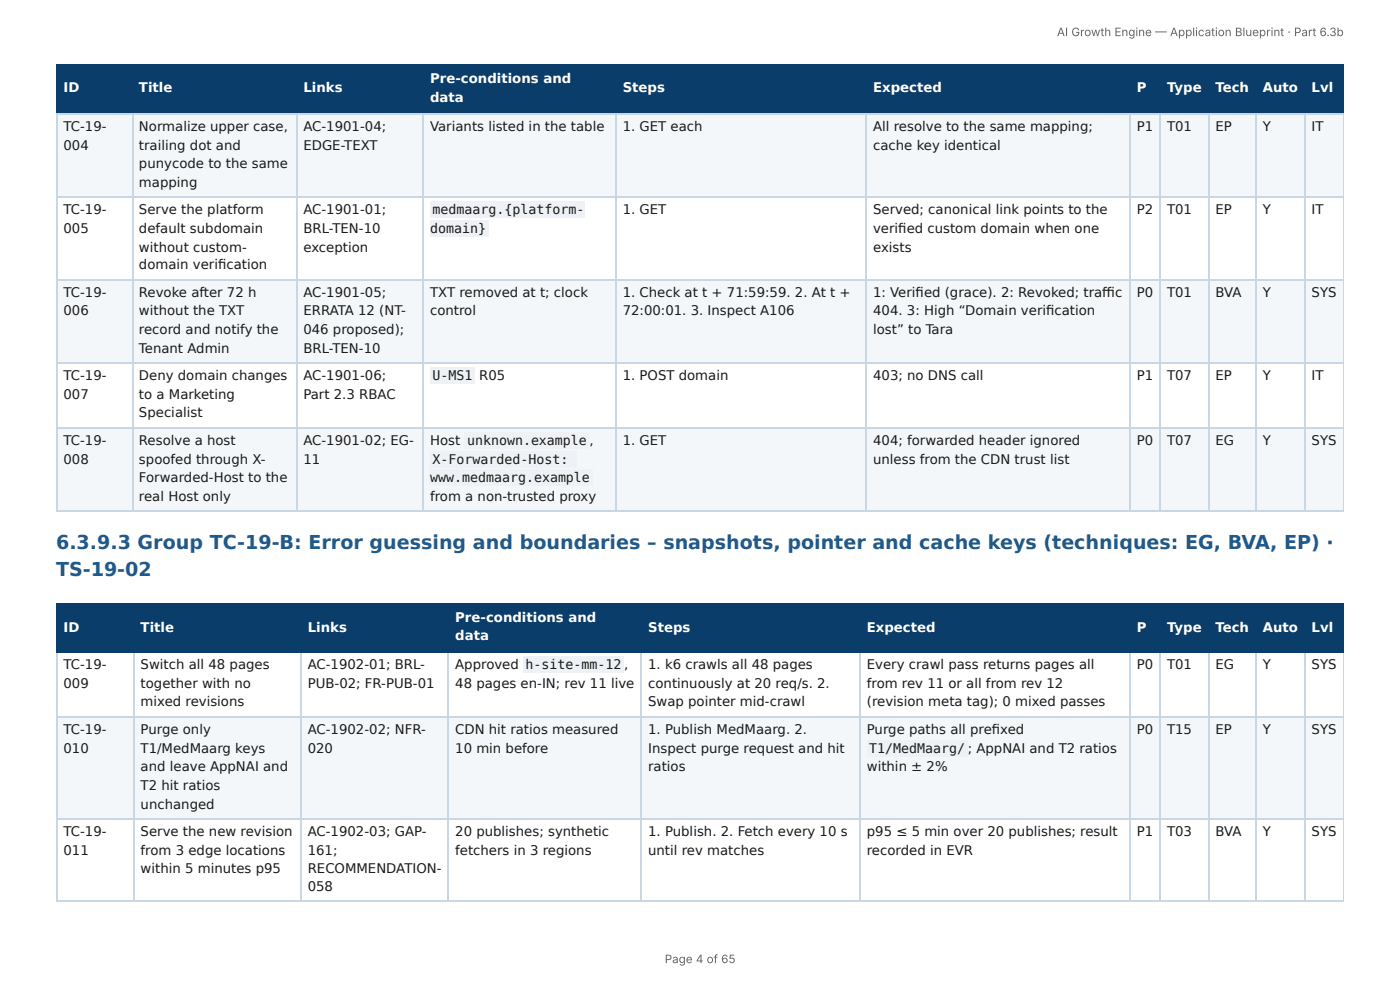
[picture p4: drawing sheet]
<svg xmlns="http://www.w3.org/2000/svg" width="297mm" height="210mm" viewBox="0 0 297 210" stroke-linecap="round" stroke-linejoin="round" font-family="sans-serif">
<defs><g id="words">
<g font-size="4.1" fill="#1f5a8c">
<text x="11.9" y="116.7">6.3.9.3 Group TC-19-B: Error guessing and boundaries – snapshots, pointer and cache keys (techniques: EG, BVA, EP) ·</text>
<text x="11.9" y="122.2">TS-19-02</text>
</g>
<g font-size="2.8" fill="#fff">
<text x="91.4" y="17.7">Pre-conditions and</text>
<text x="13.5" y="19.6">ID</text>
<text x="29.5" y="19.6">Title</text>
<text x="64.4" y="19.6">Links</text>
<text x="91.4" y="21.7">data</text>
<text x="132.3" y="19.6">Steps</text>
<text x="185.4" y="19.6">Expected</text>
<text x="241.5" y="19.6">P</text>
<text x="247.9" y="19.6">Type</text>
<text x="258.1" y="19.6">Tech</text>
<text x="268.2" y="19.6">Auto</text>
<text x="278.6" y="19.6">Lvl</text>
<text x="13.5" y="134.1">ID</text>
<text x="29.9" y="134.1">Title</text>
<text x="65.4" y="134.1">Links</text>
<text x="96.7" y="132">Pre-conditions and</text>
<text x="96.7" y="136">data</text>
<text x="137.7" y="134.1">Steps</text>
<text x="184.1" y="134.1">Expected</text>
<text x="241.5" y="134.1">P</text>
<text x="247.9" y="134.1">Type</text>
<text x="258.2" y="134.1">Tech</text>
<text x="268.2" y="134.1">Auto</text>
<text x="278.6" y="134.1">Lvl</text>
</g>
<g font-size="2.8" fill="#1a1a1a">
<text x="13.5" y="27.8">TC-19-</text>
<text x="29.5" y="27.8">Normalize upper case,</text>
<text x="64.4" y="27.8">AC-1901-04;</text>
<text x="91.4" y="27.8">Variants listed in the table</text>
<text x="132.3" y="27.8">1. GET each</text>
<text x="185.4" y="27.8">All resolve to the same mapping;</text>
<text x="241.5" y="27.8">P1</text>
<text x="247.9" y="27.8">T01</text>
<text x="258.1" y="27.8">EP</text>
<text x="268.2" y="27.8">Y</text>
<text x="278.6" y="27.8">IT</text>
<text x="13.5" y="31.8">004</text>
<text x="29.5" y="31.8">trailing dot and</text>
<text x="29.5" y="35.7">punycode to the same</text>
<text x="64.4" y="31.8">EDGE-TEXT</text>
<text x="185.4" y="31.8">cache key identical</text>
<text x="29.5" y="39.7">mapping</text>
<text x="13.5" y="45.5">TC-19-</text>
<text x="29.5" y="45.5">Serve the platform</text>
<text x="64.4" y="45.5">AC-1901-01;</text>
<text x="91.9" y="45.5">medmaarg.{platform-</text>
<text x="132.3" y="45.5">1. GET</text>
<text x="185.4" y="45.5">Served; canonical link points to the</text>
<text x="241.5" y="45.5">P2</text>
<text x="247.9" y="45.5">T01</text>
<text x="258.1" y="45.5">EP</text>
<text x="268.2" y="45.5">Y</text>
<text x="278.6" y="45.5">IT</text>
<text x="13.5" y="49.5">005</text>
<text x="29.5" y="49.5">default subdomain</text>
<text x="29.5" y="53.4">without custom-</text>
<text x="64.4" y="49.5">BRL-TEN-10</text>
<text x="64.4" y="53.4">exception</text>
<text x="91.4" y="49.5">domain}</text>
<text x="185.4" y="49.5">verifi ed custom domain when one</text>
<text x="185.4" y="53.4">exists</text>
<text x="29.5" y="57.2">domain verifi cation</text>
<text x="13.5" y="63">TC-19-</text>
<text x="29.5" y="63">Revoke after 72 h</text>
<text x="64.4" y="63">AC-1901-05;</text>
<text x="91.4" y="63">TXT removed at t; clock</text>
<text x="132.3" y="63">1. Check at t + 71:59:59. 2. At t +</text>
<text x="185.4" y="63">1: Verifi ed (grace). 2: Revoked; traffi c</text>
<text x="241.5" y="63">P0</text>
<text x="247.9" y="63">T01</text>
<text x="258.1" y="63">BVA</text>
<text x="268.2" y="63">Y</text>
<text x="278.6" y="63">SYS</text>
<text x="13.5" y="66.9">006</text>
<text x="29.5" y="66.9">without the TXT</text>
<text x="29.5" y="70.9">record and notify the</text>
<text x="64.4" y="66.9">ERRATA 12 (NT-</text>
<text x="64.4" y="70.9">046 proposed);</text>
<text x="91.4" y="66.9">control</text>
<text x="132.3" y="66.9">72:00:01. 3. Inspect A106</text>
<text x="185.4" y="66.9">404. 3: High “Domain verifi cation</text>
<text x="185.4" y="70.9">lost” to Tara</text>
<text x="29.5" y="74.9">Tenant Admin</text>
<text x="64.4" y="74.9">BRL-TEN-10</text>
<text x="13.5" y="80.7">TC-19-</text>
<text x="29.5" y="80.7">Deny domain changes</text>
<text x="64.4" y="80.7">AC-1901-06;</text>
<text x="91.9" y="80.7">U-MS1</text>
<text x="101.8" y="80.7">R05</text>
<text x="132.3" y="80.7">1. POST domain</text>
<text x="185.4" y="80.7">403; no DNS call</text>
<text x="241.5" y="80.7">P1</text>
<text x="247.9" y="80.7">T07</text>
<text x="258.1" y="80.7">EP</text>
<text x="268.2" y="80.7">Y</text>
<text x="278.6" y="80.7">IT</text>
<text x="13.5" y="84.7">007</text>
<text x="29.5" y="84.7">to a Marketing</text>
<text x="29.5" y="88.6">Specialist</text>
<text x="64.4" y="84.7">Part 2.3 RBAC</text>
<text x="13.5" y="94.5">TC-19-</text>
<text x="29.5" y="94.5">Resolve a host</text>
<text x="64.4" y="94.5">AC-1901-02; EG-</text>
<text x="91.4" y="94.5">Host</text>
<text x="99.2" y="94.5">unknown.example</text>
<text x="125.2" y="94.5">,</text>
<text x="132.3" y="94.5">1. GET</text>
<text x="185.4" y="94.5">404; forwarded header ignored</text>
<text x="241.5" y="94.5">P0</text>
<text x="247.9" y="94.5">T07</text>
<text x="258.1" y="94.5">EG</text>
<text x="268.2" y="94.5">Y</text>
<text x="278.6" y="94.5">SYS</text>
<text x="13.5" y="98.4">008</text>
<text x="29.5" y="98.4">spoofed through X-</text>
<text x="64.4" y="98.4">11</text>
<text x="91.9" y="98.4">X-Forwarded-Host:</text>
<text x="185.4" y="98.4">unless from the CDN trust list</text>
<text x="29.5" y="102.4">Forwarded-Host to the</text>
<text x="29.5" y="106.4">real Host only</text>
<text x="91.4" y="102.4">www.medmaarg.example</text>
<text x="91.4" y="106.4">from a non-trusted proxy</text>
<text x="13.5" y="142.1">TC-19-</text>
<text x="29.9" y="142.1">Switch all 48 pages</text>
<text x="65.4" y="142.1">AC-1902-01; BRL-</text>
<text x="96.7" y="142.1">Approved</text>
<text x="111.6" y="142.1">h-site-mm-12 ,</text>
<text x="137.7" y="142.1">1. k6 crawls all 48 pages</text>
<text x="184.1" y="142.1">Every crawl pass returns pages all</text>
<text x="241.5" y="142.1">P0</text>
<text x="247.9" y="142.1">T01</text>
<text x="258.2" y="142.1">EG</text>
<text x="268.2" y="142.1">Y</text>
<text x="278.6" y="142.1">SYS</text>
<text x="13.5" y="146.1">009</text>
<text x="29.9" y="146.1">together with no</text>
<text x="65.4" y="146.1">PUB-02; FR-PUB-01</text>
<text x="96.7" y="146.1">48 pages en-IN; rev 11 live</text>
<text x="137.7" y="146.1">continuously at 20 req/s. 2.</text>
<text x="184.1" y="146.1">from rev 11 or all from rev 12</text>
<text x="13.5" y="155.8">TC-19-</text>
<text x="29.9" y="150">mixed revisions</text>
<text x="29.9" y="155.8">Purge only</text>
<text x="65.4" y="155.8">AC-1902-02; NFR-</text>
<text x="96.7" y="155.8">CDN hit ratios measured</text>
<text x="137.7" y="150">Swap pointer mid-crawl</text>
<text x="137.7" y="155.8">1. Publish MedMaarg. 2.</text>
<text x="184.1" y="150">(revision meta tag); 0 mixed passes</text>
<text x="184.1" y="155.8">Purge paths all prefi xed</text>
<text x="241.5" y="155.8">P0</text>
<text x="247.9" y="155.8">T15</text>
<text x="258.2" y="155.8">EP</text>
<text x="268.2" y="155.8">Y</text>
<text x="278.6" y="155.8">SYS</text>
<text x="13.5" y="159.8">010</text>
<text x="29.9" y="159.8">T1/MedMaarg keys</text>
<text x="65.4" y="159.8">020</text>
<text x="96.7" y="159.8">10 min before</text>
<text x="137.7" y="159.8">Inspect purge request and hit</text>
<text x="184.6" y="159.8">T1/MedMaarg/ ; AppNAI and T2 ratios</text>
<text x="29.9" y="163.8">and leave AppNAI and</text>
<text x="29.9" y="167.7">T2 hit ratios</text>
<text x="137.7" y="163.8">ratios</text>
<text x="184.1" y="163.8">within ± 2%</text>
<text x="29.9" y="171.7">unchanged</text>
<text x="13.5" y="177.5">TC-19-</text>
<text x="29.9" y="177.5">Serve the new revision</text>
<text x="65.4" y="177.5">AC-1902-03; GAP-</text>
<text x="96.7" y="177.5">20 publishes; synthetic</text>
<text x="137.7" y="177.5">1. Publish. 2. Fetch every 10 s</text>
<text x="184.1" y="177.5">p95 ≤ 5 min over 20 publishes; result</text>
<text x="241.5" y="177.5">P1</text>
<text x="247.9" y="177.5">T03</text>
<text x="258.2" y="177.5">BVA</text>
<text x="268.2" y="177.5">Y</text>
<text x="278.6" y="177.5">SYS</text>
<text x="13.5" y="181.5">011</text>
<text x="29.9" y="181.5">from 3 edge locations</text>
<text x="29.9" y="185.5">within 5 minutes p95</text>
<text x="65.4" y="181.5">161;</text>
<text x="65.4" y="185.5">RECOMMENDATION-</text>
<text x="96.7" y="181.5">fetchers in 3 regions</text>
<text x="137.7" y="181.5">until rev matches</text>
<text x="184.1" y="181.5">recorded in EVR</text>
<text x="65.4" y="189.2">058</text>
</g>
<g font-size="2.5" fill="#666">
<text x="224.5" y="7.7">AI Growth Engine — Application Blueprint · Part 6.3b</text>
<text x="141.2" y="204.5">Page 4 of 65</text>
</g>
</g></defs>
<g fill="#0b3d6b">
<path d="M12.2 14h15.8v10.1h-15.8z"/>
<path d="M28 14h35v10.1h-35z"/>
<path d="M63 14h27v10.1h-27z"/>
<path d="M90 14h40.7v10.1h-40.7z"/>
<path d="M130.7 14h53.2v10.1h-53.2z"/>
<path d="M183.9 14h56.1v10.1h-56.1z"/>
<path d="M240 14h6.3v10.1h-6.3z"/>
<path d="M246.3 14h10.3v10.1h-10.3z"/>
<path d="M256.6 14h10.1v10.1h-10.1z"/>
<path d="M266.7 14h10.3v10.1h-10.3z"/>
<path d="M277 14h8.4v10.1h-8.4z"/>
</g>
<g fill="#f4f7fa">
<path d="M12.2 24.1h15.8v17.7h-15.8z"/>
<path d="M28 24.1h35v17.7h-35z"/>
<path d="M63 24.1h27v17.7h-27z"/>
<path d="M90 24.1h40.7v17.7h-40.7z"/>
<path d="M130.7 24.1h53.2v17.7h-53.2z"/>
<path d="M183.9 24.1h56.1v17.7h-56.1z"/>
<path d="M240 24.1h6.3v17.7h-6.3z"/>
<path d="M246.3 24.1h10.3v17.7h-10.3z"/>
<path d="M256.6 24.1h10.1v17.7h-10.1z"/>
<path d="M266.7 24.1h10.3v17.7h-10.3z"/>
<path d="M277 24.1h8.4v17.7h-8.4z"/>
<path d="M12.2 59.5h15.8v17.8h-15.8z"/>
<path d="M28 59.5h35v17.8h-35z"/>
<path d="M63 59.5h27v17.8h-27z"/>
<path d="M90 59.5h40.7v17.8h-40.7z"/>
<path d="M130.7 59.5h53.2v17.8h-53.2z"/>
<path d="M183.9 59.5h56.1v17.8h-56.1z"/>
<path d="M240 59.5h6.3v17.8h-6.3z"/>
<path d="M246.3 59.5h10.3v17.8h-10.3z"/>
<path d="M256.6 59.5h10.1v17.8h-10.1z"/>
<path d="M266.7 59.5h10.3v17.8h-10.3z"/>
<path d="M277 59.5h8.4v17.8h-8.4z"/>
<path d="M12.2 90.8h15.8v17.7h-15.8z"/>
<path d="M28 90.8h35v17.7h-35z"/>
<path d="M63 90.8h27v17.7h-27z"/>
<path d="M90 90.8h40.7v17.7h-40.7z"/>
<path d="M130.7 90.8h53.2v17.7h-53.2z"/>
<path d="M183.9 90.8h56.1v17.7h-56.1z"/>
<path d="M240 90.8h6.3v17.7h-6.3z"/>
<path d="M246.3 90.8h10.3v17.7h-10.3z"/>
<path d="M256.6 90.8h10.1v17.7h-10.1z"/>
<path d="M266.7 90.8h10.3v17.7h-10.3z"/>
<path d="M277 90.8h8.4v17.7h-8.4z"/>
</g>
<g fill="none" stroke="#0b3d6b" stroke-width=".26">
<path d="M11.9 13.9h273.5M12 13.8v10.5M28.2 13.8v10.5M63.1 13.8v10.5M89.8 13.8v10.5M130.8 13.8v10.5M184 13.8v10.5M240.1 13.8v10.5M246.5 13.8v10.5M256.8 13.8v10.5M266.8 13.8v10.5M277.2 13.8v10.5"/>
<path d="M11.9 24.2h273.5"/>
</g>
<path d="M285.3 13.8v10.5" fill="none" stroke="#0b3d6b" stroke-width=".21"/>
<g fill="none" stroke="#c9d6e3" stroke-width=".26">
<path d="M11.9 24.2h273.5M12 24.3v84.4M28.2 24.3v84.4M63.1 24.3v84.4M89.8 24.3v84.4M130.8 24.3v84.4M184 24.3v84.4M240.1 24.3v84.4M246.5 24.3v84.4M256.8 24.3v84.4M266.8 24.3v84.4M277.2 24.3v84.4"/>
<path d="M11.9 41.9h273.5M11.9 59.4h273.5M11.9 77.1h273.5M11.9 90.9h273.5M11.9 108.6h273.5"/>
</g>
<path d="M285.3 24.3v84.4" fill="none" stroke="#c9d6e3" stroke-width=".21"/>
<g fill="#0b3d6b">
<path d="M12.2 128.3h16.1v10.3h-16.1z"/>
<path d="M28.3 128.3h35.7v10.3h-35.7z"/>
<path d="M64 128.3h31.2v10.3h-31.2z"/>
<path d="M95.2 128.3h41.1v10.3h-41.1z"/>
<path d="M136.3 128.3h46.3v10.3h-46.3z"/>
<path d="M182.6 128.3h57.4v10.3h-57.4z"/>
<path d="M240 128.3h6.3v10.3h-6.3z"/>
<path d="M246.3 128.3h10.3v10.3h-10.3z"/>
<path d="M256.6 128.3h10.1v10.3h-10.1z"/>
<path d="M266.7 128.3h10.3v10.3h-10.3z"/>
<path d="M277 128.3h8.4v10.3h-8.4z"/>
</g>
<g fill="#f4f7fa">
<path d="M12.2 152.1h16.1v21.7h-16.1z"/>
<path d="M28.3 152.1h35.7v21.7h-35.7z"/>
<path d="M64 152.1h31.2v21.7h-31.2z"/>
<path d="M95.2 152.1h41.1v21.7h-41.1z"/>
<path d="M136.3 152.1h46.3v21.7h-46.3z"/>
<path d="M182.6 152.1h57.4v21.7h-57.4z"/>
<path d="M240 152.1h6.3v21.7h-6.3z"/>
<path d="M246.3 152.1h10.3v21.7h-10.3z"/>
<path d="M256.6 152.1h10.1v21.7h-10.1z"/>
<path d="M266.7 152.1h10.3v21.7h-10.3z"/>
<path d="M277 152.1h8.4v21.7h-8.4z"/>
</g>
<g fill="none" stroke="#0b3d6b" stroke-width=".26">
<path d="M11.9 128.2h273.5M11.9 138.5h273.5M12 128.1v10.5M28.4 128.1v10.5M63.9 128.1v10.5M95.1 128.1v10.5M136.1 128.1v10.5M182.7 128.1v10.5M240.1 128.1v10.5M246.5 128.1v10.5M256.8 128.1v10.5M266.8 128.1v10.5"/>
<path d="M277.2 128.1v10.5"/>
</g>
<path d="M285.3 128.1v10.5" fill="none" stroke="#0b3d6b" stroke-width=".21"/>
<g fill="none" stroke="#c9d6e3" stroke-width=".26">
<path d="M12 138.6v53M28.4 138.6v53M63.9 138.6v53M95.1 138.6v53M136.1 138.6v53M182.7 138.6v53M240.1 138.6v53M246.5 138.6v53M256.8 138.6v53M266.8 138.6v53M277.2 138.6v53M11.9 152.3h273.5"/>
<path d="M11.9 174h273.5M11.9 191.4h273.5"/>
</g>
<path d="M285.3 138.6v53" fill="none" stroke="#c9d6e3" stroke-width=".21"/>
<g fill="#eef2f6">
<path d="M91.3 42.9h32.8v3.4h-32.8z"/>
<path d="M91.3 46.8h12.4v3.5h-12.4z"/>
<path d="M91.3 78.1h9.5v3.4h-9.5z"/>
<path d="M98.7 91.8h26.4v3.5h-26.4z"/>
<path d="M91.3 95.8h31.2v3.4h-31.2z"/>
<path d="M91.3 99.7h34.6v3.5h-34.6z"/>
<path d="M111.1 139.4h21.5v3.5h-21.5z"/>
<path d="M184.1 157.2h21.5v3.4h-21.5z"/>
</g>
<use href="#words"/>
</svg>
